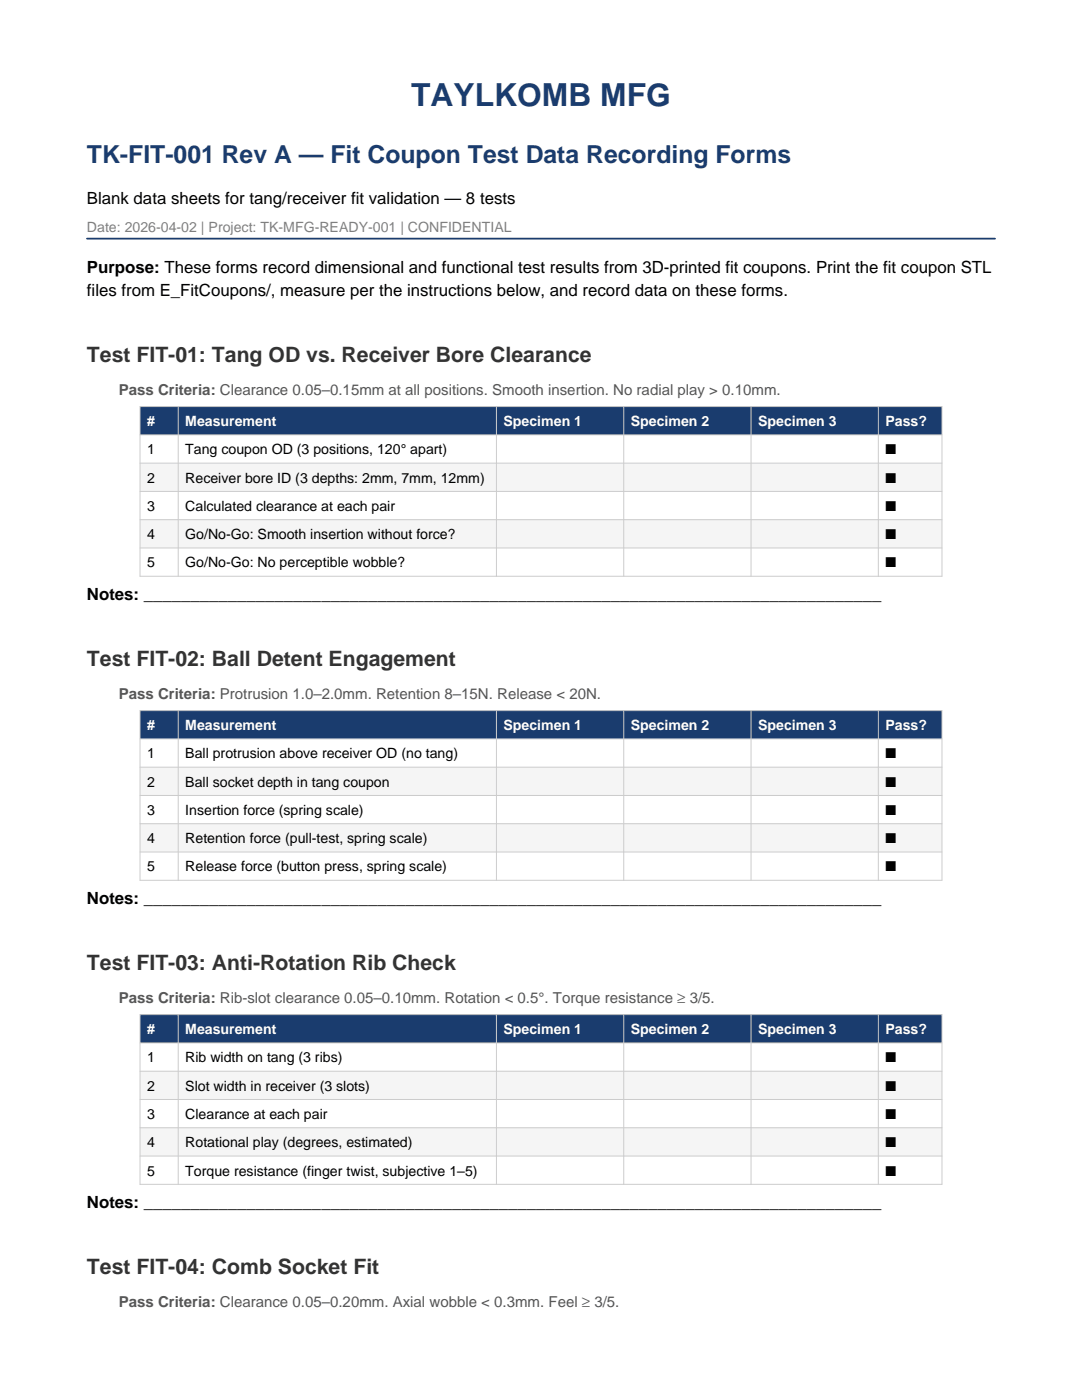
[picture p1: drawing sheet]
<svg xmlns="http://www.w3.org/2000/svg" width="216mm" height="279mm" viewBox="0 0 216 279" stroke-linecap="round" stroke-linejoin="round" font-family="sans-serif">
<defs><g id="words">
<text font-size="6.3" fill="#1a3c6e" x="82" y="21.2">TAYLKOMB MFG</text>
<text font-size="4.9" fill="#1a3c6e" x="17.4" y="32.5">TK-FIT-001 Rev A — Fit Coupon Test Data Recording Forms</text>
<g font-size="4.2" fill="#333">
<text x="17.4" y="72.3">Test FIT-01: Tang OD vs. Receiver Bore Clearance</text>
<text x="17.4" y="133">Test FIT-02: Ball Detent Engagement</text>
<text x="17.4" y="193.7">Test FIT-03: Anti-Rotation Rib Check</text>
<text x="17.4" y="254.4">Test FIT-04: Comb Socket Fit</text>
</g>
<g font-size="3.4">
<text x="17.4" y="40.7">Blank data sheets for tang/receiver fit validation — 8 tests</text>
<text x="17.4" y="54.5">Purpose: These forms record dimensional and functional test results from 3D-printed fit coupons. Print the fit coupon STL</text>
<text x="17.4" y="59.1">files from E_FitCoupons/, measure per the instructions below, and record data on these forms.</text>
<text x="17.4" y="119.8">Notes: _______________________________________________________________________________</text>
<text x="17.4" y="180.4">Notes: _______________________________________________________________________________</text>
<text x="17.4" y="241.1">Notes: _______________________________________________________________________________</text>
</g>
<g font-size="3" fill="#555">
<text x="23.7" y="78.8">Pass Criteria: Clearance 0.05–0.15mm at all positions. Smooth insertion. No radial play &gt; 0.10mm.</text>
<text x="23.7" y="139.5">Pass Criteria: Protrusion 1.0–2.0mm. Retention 8–15N. Release &lt; 20N.</text>
<text x="23.7" y="200.2">Pass Criteria: Rib-slot clearance 0.05–0.10mm. Rotation &lt; 0.5°. Torque resistance ≥ 3/5.</text>
<text x="23.7" y="260.9">Pass Criteria: Clearance 0.05–0.20mm. Axial wobble &lt; 0.3mm. Feel ≥ 3/5.</text>
</g>
<text font-size="2.8" fill="#808080" x="17.4" y="46.2">Date: 2026-04-02 | Project: TK-MFG-READY-001 | CONFIDENTIAL</text>
<g font-size="2.8" fill="#fff">
<text x="29.4" y="85">#</text>
<text x="37" y="85">Measurement</text>
<text x="100.5" y="85">Specimen 1</text>
<text x="125.9" y="85">Specimen 2</text>
<text x="151.3" y="85">Specimen 3</text>
<text x="176.7" y="85">Pass?</text>
<text x="29.4" y="145.7">#</text>
<text x="37" y="145.7">Measurement</text>
<text x="100.5" y="145.7">Specimen 1</text>
<text x="125.9" y="145.7">Specimen 2</text>
<text x="151.3" y="145.7">Specimen 3</text>
<text x="176.7" y="145.7">Pass?</text>
<text x="29.4" y="206.4">#</text>
<text x="37" y="206.4">Measurement</text>
<text x="100.5" y="206.4">Specimen 1</text>
<text x="125.9" y="206.4">Specimen 2</text>
<text x="151.3" y="206.4">Specimen 3</text>
<text x="176.7" y="206.4">Pass?</text>
</g>
<g font-size="2.8">
<text x="29.4" y="90.7">1</text>
<text x="37" y="90.7">Tang coupon OD (3 positions, 120° apart)</text>
<text x="176.7" y="90.7">■</text>
<text x="29.4" y="96.3">2</text>
<text x="29.4" y="102">3</text>
<text x="37" y="96.3">Receiver bore ID (3 depths: 2mm, 7mm, 12mm)</text>
<text x="37" y="102">Calculated clearance at each pair</text>
<text x="176.7" y="96.3">■</text>
<text x="176.7" y="102">■</text>
<text x="29.4" y="107.6">4</text>
<text x="37" y="107.6">Go/No-Go: Smooth insertion without force?</text>
<text x="176.7" y="107.6">■</text>
<text x="29.4" y="113.2">5</text>
<text x="37" y="113.2">Go/No-Go: No perceptible wobble?</text>
<text x="176.7" y="113.2">■</text>
<text x="29.4" y="151.3">1</text>
<text x="37" y="151.3">Ball protrusion above receiver OD (no tang)</text>
<text x="176.7" y="151.3">■</text>
<text x="29.4" y="157">2</text>
<text x="37" y="157">Ball socket depth in tang coupon</text>
<text x="176.7" y="157">■</text>
<text x="29.4" y="162.6">3</text>
<text x="37" y="162.6">Insertion force (spring scale)</text>
<text x="176.7" y="162.6">■</text>
<text x="29.4" y="168.3">4</text>
<text x="29.4" y="173.9">5</text>
<text x="37" y="168.3">Retention force (pull-test, spring scale)</text>
<text x="37" y="173.9">Release force (button press, spring scale)</text>
<text x="176.7" y="168.3">■</text>
<text x="176.7" y="173.9">■</text>
<text x="29.4" y="212">1</text>
<text x="37" y="212">Rib width on tang (3 ribs)</text>
<text x="176.7" y="212">■</text>
<text x="29.4" y="217.7">2</text>
<text x="37" y="217.7">Slot width in receiver (3 slots)</text>
<text x="176.7" y="217.7">■</text>
<text x="29.4" y="223.3">3</text>
<text x="37" y="223.3">Clearance at each pair</text>
<text x="176.7" y="223.3">■</text>
<text x="29.4" y="229">4</text>
<text x="37" y="229">Rotational play (degrees, estimated)</text>
<text x="176.7" y="229">■</text>
<text x="29.4" y="234.6">5</text>
<text x="37" y="234.6">Torque resistance (finger twist, subjective 1–5)</text>
<text x="176.7" y="234.6">■</text>
</g>
</g></defs>
<path d="M17.4 47.6h181.1" fill="none" stroke="#1a3c6e" stroke-width=".35"/>
<path d="M27.9 81.1h160.1v5.7h-160.1z" fill-rule="evenodd" fill="#1a3c6e"/>
<g fill="#f5f5f5">
<path d="M27.9 92.4h160.1v5.7h-160.1z" fill-rule="evenodd"/>
<path d="M27.9 103.7h160.1v5.7h-160.1z" fill-rule="evenodd"/>
</g>
<path d="M27.9 81.1h160.1v33.9h-160.1zM27.9 86.8h160.1M27.9 92.4h160.1M27.9 98.1h160.1M35.6 81.1v33.9M99.1 81.1v33.9M124.5 81.1v33.9M149.9 81.1v33.9M175.3 81.1v33.9M27.9 103.7h160.1M27.9 109.4h160.1" fill="none" stroke="#ccc" stroke-width=".2"/>
<path d="M27.9 141.8h160.1v5.7h-160.1z" fill-rule="evenodd" fill="#1a3c6e"/>
<g fill="#f5f5f5">
<path d="M27.9 153.1h160.1v5.7h-160.1z" fill-rule="evenodd"/>
<path d="M27.9 164.4h160.1v5.6h-160.1z" fill-rule="evenodd"/>
</g>
<path d="M27.9 141.8h160.1v33.9h-160.1zM27.9 147.5h160.1M27.9 153.1h160.1M27.9 158.8h160.1M35.6 141.8v33.9M99.1 141.8v33.9M124.5 141.8v33.9M149.9 141.8v33.9M175.3 141.8v33.9M27.9 164.4h160.1M27.9 170h160.1" fill="none" stroke="#ccc" stroke-width=".2"/>
<path d="M27.9 202.5h160.1v5.6h-160.1z" fill-rule="evenodd" fill="#1a3c6e"/>
<g fill="#f5f5f5">
<path d="M27.9 213.8h160.1v5.6h-160.1z" fill-rule="evenodd"/>
<path d="M27.9 225.1h160.1v5.6h-160.1z" fill-rule="evenodd"/>
</g>
<path d="M27.9 202.5h160.1v33.9h-160.1zM27.9 208.1h160.1M27.9 213.8h160.1M27.9 219.4h160.1M35.6 202.5v33.9M99.1 202.5v33.9M124.5 202.5v33.9M149.9 202.5v33.9M175.3 202.5v33.9M27.9 225.1h160.1M27.9 230.7h160.1" fill="none" stroke="#ccc" stroke-width=".2"/>
<use href="#words"/>
</svg>
